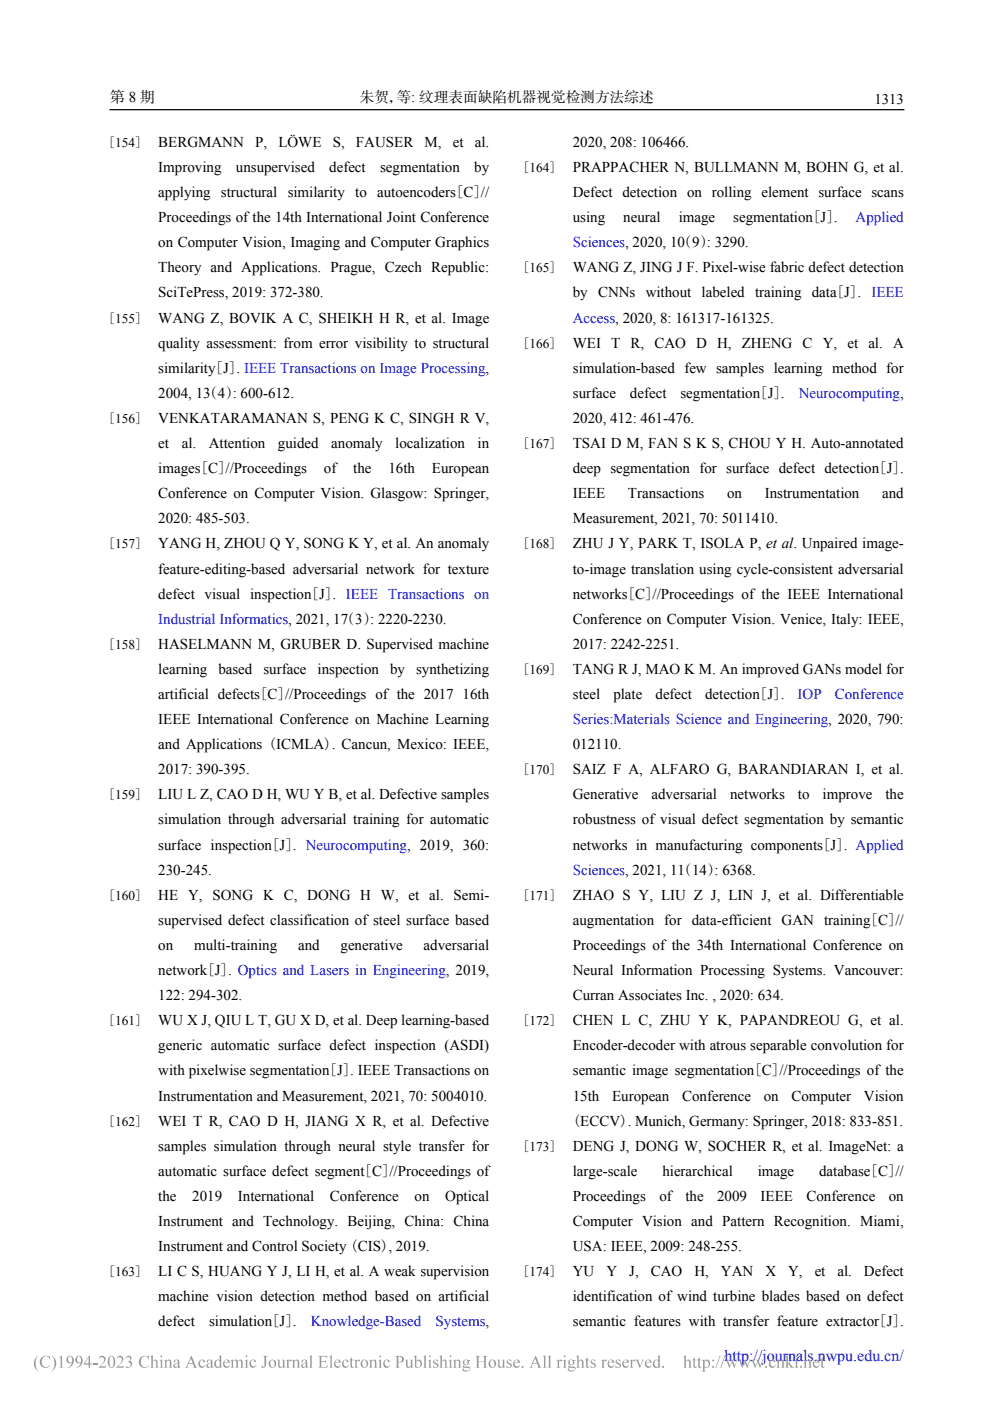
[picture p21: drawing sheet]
<svg xmlns="http://www.w3.org/2000/svg" width="210mm" height="297mm" viewBox="0 0 210 297" stroke-linecap="round" stroke-linejoin="round" font-family="sans-serif">
<defs><g id="words">
<text font-size="3.4" fill="#00f" x="153.6" y="288.5">http://journals.nwpu.edu.cn/</text>
<g font-size="3.2">
<text x="23.4" y="21.6">第 8 期</text>
<text x="33.6" y="31.2">BERGMANN</text>
<text x="54.1" y="31.2">P,</text>
<text x="59" y="31.2">LÖWE</text>
<text x="70.6" y="31.2">S,</text>
<text x="75.5" y="31.2">FAUSER</text>
<text x="90" y="31.2">M,</text>
<text x="96" y="31.2">et</text>
<text x="100.7" y="31.2">al.</text>
<text x="121.5" y="31.2">2020, 208: 106466.</text>
<text x="33.6" y="36.5">Improving</text>
<text x="33.6" y="41.8">applying structural similarity to autoencoders[C]//</text>
<text x="50" y="36.5">unsupervised</text>
<text x="69.8" y="36.5">defect</text>
<text x="80.6" y="36.5">segmentation</text>
<text x="100.6" y="36.5">by</text>
<text x="121.5" y="41.8">Defect detection on rolling element surface scans</text>
<text x="121.5" y="36.5">PRAPPACHER N, BULLMANN M, BOHN G, et al.</text>
<text x="33.6" y="47.1">Proceedings of the 14th International Joint Conference</text>
<text x="121.5" y="47.1">using</text>
<text x="132.2" y="47.1">neural</text>
<text x="144" y="47.1">image</text>
<text x="155.5" y="47.1">segmentation[J].</text>
<text x="33.6" y="52.4">on Computer Vision, Imaging and Computer Graphics</text>
<text x="33.6" y="57.8">Theory and Applications. Prague, Czech Republic:</text>
<text x="121.5" y="57.8">WANG Z, JING J F. Pixel-wise fabric defect detection</text>
<text x="33.6" y="63.1">SciTePress, 2019: 372-380.</text>
<text x="121.5" y="63.1">by CNNs without labeled training data[J]. IEEE</text>
<text x="33.6" y="68.4">WANG Z, BOVIK A C, SHEIKH H R, et al. Image</text>
<text x="33.6" y="73.7">quality assessment: from error visibility to structural</text>
<text x="121.5" y="73.7">WEI T R, CAO D H, ZHENG C Y, et al. A</text>
<text x="33.6" y="79">similarity[J]. IEEE Transactions on Image Processing,</text>
<text x="121.5" y="79">simulation-based few samples learning method for</text>
<text x="33.6" y="84.4">2004, 13（4）: 600-612.</text>
<text x="33.6" y="89.7">VENKATARAMANAN S, PENG K C, SINGH R V,</text>
<text x="121.5" y="84.4">surface</text>
<text x="121.5" y="89.7">2020, 412: 461-476.</text>
<text x="133.6" y="84.4">defect</text>
<text x="144.3" y="84.4">segmentation[J].</text>
<text x="33.6" y="95">et</text>
<text x="38.5" y="95">al.</text>
<text x="44.3" y="95">Attention</text>
<text x="58.9" y="95">guided</text>
<text x="70.3" y="95">anomaly</text>
<text x="83.9" y="95">localization</text>
<text x="101.3" y="95">in</text>
<text x="121.5" y="95">TSAI D M, FAN S K S, CHOU Y H. Auto-annotated</text>
<text x="33.6" y="100.3">images[C]//Proceedings</text>
<text x="68.7" y="100.3">of</text>
<text x="74.9" y="100.3">the</text>
<text x="82.4" y="100.3">16th</text>
<text x="91.6" y="100.3">European</text>
<text x="121.5" y="100.3">deep segmentation for surface defect detection[J].</text>
<text x="33.6" y="105.6">Conference on Computer Vision. Glasgow: Springer,</text>
<text x="121.5" y="105.6">IEEE</text>
<text x="133.2" y="105.6">Transactions</text>
<text x="154.2" y="105.6">on</text>
<text x="162.2" y="105.6">Instrumentation</text>
<text x="187.1" y="105.6">and</text>
<text x="33.6" y="111">2020: 485-503.</text>
<text x="121.5" y="111">Measurement, 2021, 70: 5011410.</text>
<text x="33.6" y="116.3">YANG H, ZHOU Q Y, SONG K Y, et al. An anomaly</text>
<text x="121.5" y="116.3">ZHU J Y, PARK T, ISOLA P, et al. Unpaired image-</text>
<text x="33.6" y="121.6">feature-editing-based adversarial network for texture</text>
<text x="121.5" y="121.6">to-image translation using cycle-consistent adversarial</text>
<text x="33.6" y="126.9">defect visual inspection[J]. IEEE Transactions on</text>
<text x="121.5" y="126.9">networks[C]//Proceedings of the IEEE International</text>
<text x="33.6" y="137.6">HASELMANN M, GRUBER D. Supervised machine</text>
<text x="121.5" y="132.2">Conference on Computer Vision. Venice, Italy: IEEE,</text>
<text x="121.5" y="137.6">2017: 2242-2251.</text>
<text x="33.6" y="142.9">learning</text>
<text x="46.3" y="142.9">based</text>
<text x="55.9" y="142.9">surface</text>
<text x="67.4" y="142.9">inspection</text>
<text x="82.7" y="142.9">by</text>
<text x="88.3" y="142.9">synthetizing</text>
<text x="121.5" y="142.9">TANG R J, MAO K M. An improved GANs model for</text>
<text x="33.6" y="148.2">artificial defects[C]//Proceedings of the 2017 16th</text>
<text x="121.5" y="148.2">steel</text>
<text x="130.1" y="148.2">plate</text>
<text x="139" y="148.2">defect</text>
<text x="149.6" y="148.2">detection[J].</text>
<text x="33.6" y="153.5">IEEE International Conference on Machine Learning</text>
<text x="33.6" y="158.8">and Applications (ICMLA). Cancun, Mexico: IEEE,</text>
<text x="121.5" y="158.8">012110.</text>
<text x="33.6" y="164.2">2017: 390-395.</text>
<text x="121.5" y="164.2">SAIZ F A, ALFARO G, BARANDIARAN I, et al.</text>
<text x="33.6" y="169.5">LIU L Z, CAO D H, WU Y B, et al. Defective samples</text>
<text x="121.5" y="169.5">Generative</text>
<text x="138.2" y="169.5">adversarial</text>
<text x="154.9" y="169.5">networks</text>
<text x="169.3" y="169.5">to</text>
<text x="174.5" y="169.5">improve</text>
<text x="187.8" y="169.5">the</text>
<text x="33.6" y="174.8">simulation through adversarial training for automatic</text>
<text x="121.5" y="174.8">robustness of visual defect segmentation by semantic</text>
<text x="33.6" y="180.1">surface inspection[J]. Neurocomputing, 2019, 360:</text>
<text x="33.6" y="185.4">230-245.</text>
<text x="121.5" y="180.1">networks in manufacturing components[J]. Applied</text>
<text x="33.6" y="190.8">HE Y, SONG K C, DONG H W, et al. Semi-</text>
<text x="121.5" y="190.8">ZHAO S Y, LIU Z J, LIN J, et al. Differentiable</text>
<text x="33.6" y="196.1">supervised defect classification of steel surface based</text>
<text x="121.5" y="196.1">augmentation for data-efficient GAN training[C]//</text>
<text x="33.6" y="201.4">on</text>
<text x="41.2" y="201.4">multi-training</text>
<text x="63.2" y="201.4">and</text>
<text x="72.2" y="201.4">generative</text>
<text x="89.9" y="201.4">adversarial</text>
<text x="121.5" y="201.4">Proceedings of the 34th International Conference on</text>
<text x="33.6" y="206.7">network[J]. Optics and Lasers in Engineering, 2019,</text>
<text x="121.5" y="206.7">Neural Information Processing Systems. Vancouver:</text>
<text x="33.6" y="212.1">122: 294-302.</text>
<text x="121.5" y="212.1">Curran Associates Inc. , 2020: 634.</text>
<text x="33.6" y="217.4">WU X J, QIU L T, GU X D, et al. Deep learning-based</text>
<text x="121.5" y="217.4">CHEN L C, ZHU Y K, PAPANDREOU G, et al.</text>
<text x="33.6" y="222.7">generic automatic surface defect inspection (ASDI)</text>
<text x="121.5" y="222.7">Encoder-decoder with atrous separable convolution for</text>
<text x="33.6" y="228">with pixelwise segmentation[J]. IEEE Transactions on</text>
<text x="33.6" y="233.3">Instrumentation and Measurement, 2021, 70: 5004010.</text>
<text x="121.5" y="228">semantic image segmentation[C]//Proceedings of the</text>
<text x="121.5" y="233.3">15th</text>
<text x="129.8" y="233.3">European</text>
<text x="144.7" y="233.3">Conference</text>
<text x="162" y="233.3">on</text>
<text x="167.9" y="233.3">Computer</text>
<text x="183.2" y="233.3">Vision</text>
<text x="33.6" y="238.7">WEI T R, CAO D H, JIANG X R, et al. Defective</text>
<text x="121.5" y="238.7">(ECCV). Munich, Germany: Springer, 2018: 833-851.</text>
<text x="33.6" y="244">samples simulation through neural style transfer for</text>
<text x="121.5" y="244">DENG J, DONG W, SOCHER R, et al. ImageNet: a</text>
<text x="33.6" y="249.3">automatic surface defect segment[C]//Proceedings of</text>
<text x="121.5" y="249.3">large-scale</text>
<text x="140.5" y="249.3">hierarchical</text>
<text x="160.7" y="249.3">image</text>
<text x="173.7" y="249.3">database[C]//</text>
<text x="33.6" y="254.6">the</text>
<text x="40.8" y="254.6">2019</text>
<text x="50.5" y="254.6">International</text>
<text x="70" y="254.6">Conference</text>
<text x="87.9" y="254.6">on</text>
<text x="94.4" y="254.6">Optical</text>
<text x="121.5" y="254.6">Proceedings</text>
<text x="139.9" y="254.6">of</text>
<text x="145.4" y="254.6">the</text>
<text x="152.1" y="254.6">2009</text>
<text x="161.3" y="254.6">IEEE</text>
<text x="171" y="254.6">Conference</text>
<text x="188.5" y="254.6">on</text>
<text x="33.6" y="259.9">Instrument and Technology. Beijing, China: China</text>
<text x="121.5" y="259.9">Computer Vision and Pattern Recognition. Miami,</text>
<text x="33.6" y="265.3">Instrument and Control Society (CIS), 2019.</text>
<text x="121.5" y="265.3">USA: IEEE, 2009: 248-255.</text>
<text x="33.6" y="275.9">machine vision detection method based on artificial</text>
<text x="33.6" y="270.6">LI C S, HUANG Y J, LI H, et al. A weak supervision</text>
<text x="121.5" y="275.9">identification of wind turbine blades based on defect</text>
<text x="121.5" y="270.6">YU</text>
<text x="128.6" y="270.6">Y</text>
<text x="133.5" y="270.6">J,</text>
<text x="138" y="270.6">CAO</text>
<text x="147.3" y="270.6">H,</text>
<text x="152.9" y="270.6">YAN</text>
<text x="162.3" y="270.6">X</text>
<text x="167.2" y="270.6">Y,</text>
<text x="172.8" y="270.6">et</text>
<text x="177.6" y="270.6">al.</text>
<text x="183.2" y="270.6">Defect</text>
<text x="33.6" y="281.2">defect</text>
<text x="44.3" y="281.2">simulation[J].</text>
<text x="121.5" y="281.2">semantic features with transfer feature extractor[J].</text>
</g>
<g font-size="3.2" fill="#00f">
<text x="181.5" y="47.1">Applied</text>
<text x="121.5" y="52.4">Sciences, 2020, 10（9）: 3290.</text>
<text x="121.5" y="68.4">Access, 2020, 8: 161317-161325.</text>
<text x="169.4" y="84.4">Neurocomputing,</text>
<text x="33.6" y="132.2">Industrial Informatics, 2021, 17（3）: 2220-2230.</text>
<text x="169.2" y="148.2">IOP</text>
<text x="177.1" y="148.2">Conference</text>
<text x="121.5" y="153.5">Series:Materials Science and Engineering, 2020, 790:</text>
<text x="121.5" y="185.4">Sciences, 2021, 11（14）: 6368.</text>
<text x="66" y="281.2">Knowledge-Based</text>
<text x="92.4" y="281.2">Systems,</text>
</g>
<g font-size="3.1">
<text x="76.3" y="21.6">朱贺，等: 纹理表面缺陷机器视觉检测方法综述</text>
<text x="185.5" y="22">1313</text>
</g>
<g font-size="2.8">
<text x="23" y="31.2">[154]</text>
<text x="110.9" y="36.5">[164]</text>
<text x="110.9" y="57.8">[165]</text>
<text x="23" y="68.4">[155]</text>
<text x="110.9" y="73.7">[166]</text>
<text x="23" y="89.7">[156]</text>
<text x="110.9" y="95">[167]</text>
<text x="23" y="116.3">[157]</text>
<text x="110.9" y="116.3">[168]</text>
<text x="23" y="137.6">[158]</text>
<text x="110.9" y="142.9">[169]</text>
<text x="110.9" y="164.2">[170]</text>
<text x="23" y="169.5">[159]</text>
<text x="23" y="190.8">[160]</text>
<text x="110.9" y="190.8">[171]</text>
<text x="23" y="217.4">[161]</text>
<text x="110.9" y="217.4">[172]</text>
<text x="23" y="238.7">[162]</text>
<text x="110.9" y="244">[173]</text>
<text x="23" y="270.6">[163]</text>
<text x="110.9" y="270.6">[174]</text>
</g>
</g></defs>
<path d="M23.4 23.3h168.3" fill="none" stroke="#000" stroke-width=".26"/>
<g fill="#999">
<path d="M7.8 287.7l.4-.3a2.47 2.47 0 0 0 0 3.4 1.93 1.93 0 0 1-.4-3.1z" fill-rule="evenodd"/>
<path d="M8.9 287.7a1.78 1.78 0 0 1 1.5-.2l.1-.1 .1 .9a.92 .92 0 0 0-1.1-.7 .92 .92 0 0 0-.6 1.2 .98 .98 0 0 0 .6 1 .98 .98 0 0 0 1.2-.4 1.24 1.24 0 0 1-1.9 .3 1.24 1.24 0 0 1 .1-2z" fill-rule="evenodd"/>
<path d="M10.9 287.4a1.91 1.91 0 0 1 0 3.4 2.47 2.47 0 0 0 0-3.4z" fill-rule="evenodd"/>
<path d="M12.5 287.7l.7-.3v2.3l.3 .3h-.9l.2-.2 .1-1.6-.1-.4z" fill-rule="evenodd"/>
<path d="M14.4 287.6a.93 .93 0 0 1 1.2 .3 .93 .93 0 0 1 0 1.1 1.34 1.34 0 0 1-1.5 1 1.26 1.26 0 0 0 1.1-1.1 .77 .77 0 0 1-1.1-.2 .77 .77 0 0 1 .3-1.1zM14.7 287.6a.64 .64 0 0 0-.3 .9 .64 .64 0 0 0 .9 .2 .99 .99 0 0 0-.4-1.2z" fill-rule="evenodd"/>
<path d="M16.3 287.6a.86 .86 0 0 1 1.1 .1 .86 .86 0 0 1 .1 1 1.38 1.38 0 0 1-1.5 1.3 1.21 1.21 0 0 0 1.1-1.1 .78 .78 0 0 1-1.1-.2 .78 .78 0 0 1 .3-1.1zM16.4 287.7a.64 .64 0 0 0-.1 .8 .64 .64 0 0 0 .8 .3 .74 .74 0 0 0-.5-1.2z" fill-rule="evenodd"/>
<path d="M18.9 287.4h.2v1.7h.3v.2h-.3v.7h-.3v-.7h-1v-.2zM18.8 287.8l-.8 1.3h.8z" fill-rule="evenodd"/>
<path d="M19.7 289h1v.3h-1z" fill-rule="evenodd"/>
<path d="M21.2 287.6a.77 .77 0 0 1 1.1 .2 .77 .77 0 0 1-.2 1.1l-.8 .8h.9l.3-.2-.1 .5-1.5-.1a2.08 2.08 0 0 0 1.1-1.9 .62 .62 0 0 0-1 .1z" fill-rule="evenodd"/>
<path d="M23.2 287.7a.75 .75 0 0 1 .9-.1 .75 .75 0 0 1 .3 .8 1.09 1.09 0 0 1-1 1.6 1.75 1.75 0 0 1-.2-2.3zM23.5 287.6a2.28 2.28 0 0 0 0 2.3h.1a1.76 1.76 0 0 0 .3-2.1z" fill-rule="evenodd"/>
<path d="M25 287.6a.77 .77 0 0 1 1.1 .2 .77 .77 0 0 1-.3 1.1l-.8 .8h1l.3-.2-.2 .5h-1.4a2.65 2.65 0 0 0 1.1-2 .6 .6 0 0 0-.6-.3 .6 .6 0 0 0-.5 .4z" fill-rule="evenodd"/>
<path d="M26.8 287.7a.58 .58 0 0 1 .9-.1 .58 .58 0 0 1-.1 .9 .82 .82 0 0 1 .2 1.2 .82 .82 0 0 1-1.2 .1l.1-.1a.59 .59 0 0 0 1-.2 .59 .59 0 0 0-.6-.8 .54 .54 0 0 0 .5-.4 .54 .54 0 0 0-.4-.6l-.5 .3z" fill-rule="evenodd"/>
<path d="M29.9 287.7a1.76 1.76 0 0 1 1.5-.2l.2-.1v.9a.9 .9 0 0 0-1.1-.7 .9 .9 0 0 0-.6 1.2 .96 .96 0 0 0 .6 1 .96 .96 0 0 0 1.2-.4 1.24 1.24 0 0 1-1.9 .3 1.24 1.24 0 0 1 .1-2z" fill-rule="evenodd"/>
<path d="M31.8 287.6l.6-.2v1.2a.54 .54 0 0 1 .7-.3 .54 .54 0 0 1 .3 .7v.8l.3 .2h-.9l.3-.3v-.9a.35 .35 0 0 0-.3-.4 .35 .35 0 0 0-.4 .3v1.1l.3 .2h-.8l.2-.3v-2z" fill-rule="evenodd"/>
<path d="M34.1 287.6a.18 .18 0 0 1 .3 0 .18 .18 0 0 1-.3 0zM33.8 288.5l.6-.2v1.4l.3 .3h-.9l.3-.2v-.2v-1.1z" fill-rule="evenodd"/>
<path d="M80.5 287.6a.19 .19 0 0 1 .3 0 .19 .19 0 0 1-.3 0zM80.2 288.5l.6-.2v1.5l.3 .2h-.8l.2-.3v-1.1z" fill-rule="evenodd"/>
<path d="M36.9 288.5a.62 .62 0 0 1 .7-.3 .62 .62 0 0 1 .4 .7v.8l.3 .1-.4 .2-.2-.2a.51 .51 0 0 1-.9 .1 .51 .51 0 0 1 .4-.8l.5-.2v-.3a.32 .32 0 0 0-.4-.2 .32 .32 0 0 0-.2 .4h-.2zM37.1 289.3a.34 .34 0 0 0 .1 .5 .34 .34 0 0 0 .5-.2v-.6z" fill-rule="evenodd"/>
<path d="M40.6 287.4l.9 2.1 .4 .5h-1l.2-.2-.1-.6h-1l-.3 .6 .3 .2h-.8l.3-.3zM40.5 288l-.5 1h.9z" fill-rule="evenodd"/>
<path d="M42.3 288.5a.59 .59 0 0 1 .7-.3 .59 .59 0 0 1 .4 .5 .29 .29 0 0 1-.3 0 .29 .29 0 0 1-.1-.3 .6 .6 0 0 0-.6 .4 .6 .6 0 0 0 .1 .7 .55 .55 0 0 0 .6 .2 .55 .55 0 0 0 .4-.4 .76 .76 0 0 1-.9 .7 .76 .76 0 0 1-.5-1.1z" fill-rule="evenodd"/>
<path d="M44 288.4a.62 .62 0 0 1 .7-.1 .62 .62 0 0 1 .3 .6l.1 .9h.2l-.4 .2-.2-.2a.51 .51 0 0 1-.9 .1 .51 .51 0 0 1 .5-.8l.4-.2v-.3a.36 .36 0 0 0-.4-.2 .36 .36 0 0 0-.3 .5l-.1-.2zM44.1 289.3v.2l.1 .3 .5-.2v-.6z" fill-rule="evenodd"/>
<path d="M46.4 287.6l.5-.2v2.3l.3 .1-.6 .2v-.2a.74 .74 0 0 1-1 0 .74 .74 0 0 1-.1-1.1l.5-.4 .6 .1v-.7zM46 288.5a.75 .75 0 0 0-.2 .8 .75 .75 0 0 0 .6 .5l.2-.2v-.8a.38 .38 0 0 0-.2-.4 .38 .38 0 0 0-.4 .1z" fill-rule="evenodd"/>
<path d="M47.6 288.5a.67 .67 0 0 1 .7-.2 .67 .67 0 0 1 .5 .6h-1.2a.6 .6 0 0 0 .4 .8 .6 .6 0 0 0 .7-.4 .74 .74 0 0 1-.9 .7 .74 .74 0 0 1-.5-1.1zM47.7 288.5l-.1 .3h.8a.39 .39 0 0 0-.2-.4 .39 .39 0 0 0-.5 .1z" fill-rule="evenodd"/>
<path d="M48.9 288.5l.5-.2v.3a.55 .55 0 0 1 .5-.3 .55 .55 0 0 1 .5 .3 .53 .53 0 0 1 .7-.4 .53 .53 0 0 1 .4 .7v.9l.2 .2h-.8l.3-.2v-.9a.35 .35 0 0 0-.4-.4 .35 .35 0 0 0-.4 .3v1l.3 .2h-.8l.2-.2v-.9a.37 .37 0 0 0-.2-.4 .37 .37 0 0 0-.5 .2l.1 1.1 .2 .2h-.8l.2-.1v-.3v-1.1z" fill-rule="evenodd"/>
<path d="M72.8 288.5a.56 .56 0 0 1 .6-.3 .56 .56 0 0 1 .4 .5 .27 .27 0 0 1-.3 0 .27 .27 0 0 1-.1-.3 .6 .6 0 0 0-.6 .4 .6 .6 0 0 0 .2 .7 .55 .55 0 0 0 .5 .2 .55 .55 0 0 0 .5-.4 .76 .76 0 0 1-1 .7 .76 .76 0 0 1-.4-1.1z" fill-rule="evenodd"/>
<path d="M53.2 288.5a.56 .56 0 0 1 .6-.3 .56 .56 0 0 1 .4 .5 .27 .27 0 0 1-.3 0 .27 .27 0 0 1-.1-.3 .6 .6 0 0 0-.6 .4 .6 .6 0 0 0 .2 .7 .55 .55 0 0 0 .5 .2 .55 .55 0 0 0 .5-.4 .76 .76 0 0 1-1 .7 .76 .76 0 0 1-.5-1.1z" fill-rule="evenodd"/>
<path d="M55.7 287.5h1.1l-.4 .3v1.3a.58 .58 0 0 1-.2 .8 .58 .58 0 0 1-.7-.2l.1-.1 .4 .3 .1-.1v-2z" fill-rule="evenodd"/>
<path d="M56.9 289.1a.85 .85 0 0 1 1.7 0 .85 .85 0 0 1-1.7 0zM57.5 288.4a.89 .89 0 0 0 .5 1.5 .92 .92 0 0 0-.4-1.5z" fill-rule="evenodd"/>
<path d="M58.7 288.3h.6v1.1a.36 .36 0 0 0 .3 .4 .36 .36 0 0 0 .4-.2v-1.1l-.2-.2h.5v1.4l.3 .1-.6 .2v-.3a.52 .52 0 0 1-.6 .3 .52 .52 0 0 1-.4-.6v-1z" fill-rule="evenodd"/>
<path d="M60.6 288.5l.6-.2v.3l.3-.3 .3 .1a.23 .23 0 0 1-.1 .2 .23 .23 0 0 1-.3-.1l-.2 .3v.9l.3 .3h-.9l.3-.2v-1.2z" fill-rule="evenodd"/>
<path d="M61.8 288.5l.6-.2v.3a.54 .54 0 0 1 .7-.4 .54 .54 0 0 1 .4 .7v.9l.2 .2h-.8l.2-.2v-.9v-.3l-.2-.1-.5 .2v1.1l.3 .2h-.8l.2-.2v-1.2z" fill-rule="evenodd"/>
<path d="M64.1 288.4a.62 .62 0 0 1 .7-.1 .62 .62 0 0 1 .4 .6v.9h.2l-.3 .2-.3-.2a.51 .51 0 0 1-.9 .1 .51 .51 0 0 1 .5-.8l.4-.2v-.3a.36 .36 0 0 0-.4-.2 .36 .36 0 0 0-.2 .5l-.2-.2zM64.2 289.3v.2l.2 .3 .4-.2v-.6z" fill-rule="evenodd"/>
<path d="M65.5 287.6l.6-.2v2.3l.3 .3h-.9l.3-.2v-2.1z" fill-rule="evenodd"/>
<path d="M67.5 287.5h1.9v.5l-.2-.3-1-.1v1h.8l.1-.3v.8l-.2-.3-.7-.1v1.1l.1 .1a.9 .9 0 0 0 1.2-.6l-.1 .7h-1.9l.2-.1 .1-.4v-1.8z" fill-rule="evenodd"/>
<path d="M69.8 287.6l.6-.2v2.2v.3l.3 .1h-.9l.3-.2v-.2v-1.8l-.1-.2z" fill-rule="evenodd"/>
<path d="M71.1 288.5a.67 .67 0 0 1 .7-.2 .67 .67 0 0 1 .5 .6h-1.2a.6 .6 0 0 0 .4 .8 .6 .6 0 0 0 .7-.4 .73 .73 0 0 1-.9 .7 .73 .73 0 0 1-.4-1.1zM71.3 288.5l-.2 .3h.8a.4 .4 0 0 0-.2-.4 .4 .4 0 0 0-.4 .1z" fill-rule="evenodd"/>
<path d="M52.1 287.6a.2 .2 0 0 1 .4 0 .2 .2 0 0 1-.4 0zM51.9 288.5l.6-.2v1.5l.2 .2h-.8l.2-.3v-1.1z" fill-rule="evenodd"/>
<path d="M74.6 287.7v.6h.4l-.4 .1 .1 1.3 .1 .1 .3-.1a.39 .39 0 0 1-.5 .3 .39 .39 0 0 1-.3-.4v-1.2h-.3z" fill-rule="evenodd"/>
<path d="M75.1 288.5l.6-.2v.3l.4-.3a.18 .18 0 0 1 .2 .1 .18 .18 0 0 1-.1 .2l-.3-.1-.2 .3v1l.3 .2h-.9l.2-.1 .1-.3-.1-1.1z" fill-rule="evenodd"/>
<path d="M76.4 289.1a.85 .85 0 0 1 1.7 0 .85 .85 0 0 1-1.7 0zM77 288.5a.86 .86 0 0 0 .5 1.4 .91 .91 0 0 0-.4-1.5z" fill-rule="evenodd"/>
<path d="M78.2 288.5l.6-.2v.3a.54 .54 0 0 1 .7-.4 .54 .54 0 0 1 .3 .7v.9l.3 .2h-.8l.2-.2v-.9l-.1-.3-.2-.1-.4 .2v1.1l.3 .2h-.9l.3-.2v-1.2z" fill-rule="evenodd"/>
<path d="M34.7 288.5l.6-.2v.3a.54 .54 0 0 1 .7-.4 .54 .54 0 0 1 .3 .7v.9l.3 .2h-.8l.2-.2v-1.1l-.2-.2-.5 .2v1.1l.3 .2h-.9l.3-.1v-.3v-1.1z" fill-rule="evenodd"/>
<path d="M81.5 288.5a.56 .56 0 0 1 .6-.3 .56 .56 0 0 1 .5 .5 .27 .27 0 0 1-.3 0 .27 .27 0 0 1-.1-.3 .6 .6 0 0 0-.6 .4 .6 .6 0 0 0 .1 .7 .55 .55 0 0 0 .6 .2 .55 .55 0 0 0 .4-.4 .76 .76 0 0 1-.9 .7 .76 .76 0 0 1-.5-1.1z" fill-rule="evenodd"/>
<path d="M85.8 288.3h.6v1.1a.36 .36 0 0 0 .3 .4 .36 .36 0 0 0 .4-.2v-1.1l-.2-.2h.6v1.4l.2 .1-.6 .2v-.3a.54 .54 0 0 1-.6 .3 .54 .54 0 0 1-.4-.6v-1z" fill-rule="evenodd"/>
<path d="M83.8 287.5h.9a.76 .76 0 0 1 1 .8 .76 .76 0 0 1-1.2 .5v.9l.3 .3h-1l.3-.2v-.3v-1.8zM84.5 287.7v1a.57 .57 0 0 0 .8-.5 .57 .57 0 0 0-.8-.5z" fill-rule="evenodd"/>
<path d="M87.7 287.6l.6-.2v1.2a.7 .7 0 0 1 1-.2 .7 .7 0 0 1 .2 1 .92 .92 0 0 1-1.5 .4v-2l-.1-.2zM88.3 288.7v1a.65 .65 0 0 0 1-.4 .65 .65 0 0 0-.7-.8z" fill-rule="evenodd"/>
<path d="M89.7 287.6l.6-.2v2.3l.3 .3h-.9l.3-.2v-2.1z" fill-rule="evenodd"/>
<path d="M91 287.6a.2 .2 0 0 1 .4 0 .2 .2 0 0 1-.4 0zM90.8 288.5l.5-.2 .1 1.4 .2 .3h-.8l.2-.2 .1-.2-.1-1.1z" fill-rule="evenodd"/>
<path d="M92 288.4l.9-.1v.5a.47 .47 0 0 0-.3-.4 .47 .47 0 0 0-.5 .1l.3 .4a.59 .59 0 0 1 .5 .8 .59 .59 0 0 1-.9 .2l-.1 .1v-.5a.48 .48 0 0 0 .3 .4 .48 .48 0 0 0 .5-.2l-.1-.3-.7-.4z" fill-rule="evenodd"/>
<path d="M93.1 287.6l.6-.2v1.2a.54 .54 0 0 1 .7-.3 .54 .54 0 0 1 .3 .7l.1 .8 .2 .2h-.8l.2-.3v-.9a.35 .35 0 0 0-.3-.4 .35 .35 0 0 0-.4 .3v1.1l.3 .2h-.8l.2-.3v-2z" fill-rule="evenodd"/>
<path d="M95.4 287.6a.18 .18 0 0 1 .3 0 .18 .18 0 0 1-.3 0zM95.1 288.5l.6-.2v1.4l.3 .3h-.9l.3-.2v-.2v-1.1z" fill-rule="evenodd"/>
<path d="M96.1 288.5l.5-.2v.3a.54 .54 0 0 1 .7-.4 .54 .54 0 0 1 .3 .7l.1 .9 .2 .2h-.8l.2-.2v-1.1l-.2-.2-.5 .2v1.1l.3 .2h-.8l.2-.1v-.3v-1.1z" fill-rule="evenodd"/>
<path d="M98.4 288.4l.4-.1 .9 .1-.3 .1a.68 .68 0 0 1-.1 .8 .68 .68 0 0 1-.8 .2l-.1 .1 .2 .1a.72 .72 0 0 1 1.1 .6 .9 .9 0 0 1-.8 .5 .9 .9 0 0 1-.8-.5l.3-.3-.2-.4 .3-.2-.3-.4zM98.6 288.4a.49 .49 0 0 0-.1 .7 .49 .49 0 0 0 .6 .1 .5 .5 0 0 0 .1-.6 .5 .5 0 0 0-.6-.2zM98.5 290l-.2 .2a.73 .73 0 0 0 .7 .4 .73 .73 0 0 0 .6-.5z" fill-rule="evenodd"/>
<path d="M100.8 287.5h1l-.3 .2v1h1.2v-1l-.4-.2h1.1l-.3 .1-.1 .3 .1 1.8 .3 .3h-1.1l.4-.2v-1h-1.2v1l.3 .2h-1l.3-.2v-.3v-1.8z" fill-rule="evenodd"/>
<path d="M103.6 289.1a.85 .85 0 0 1 1.7 0 .85 .85 0 0 1-1.7 0zM104.2 288.4a.89 .89 0 0 0 .4 1.5 .92 .92 0 0 0-.3-1.5z" fill-rule="evenodd"/>
<path d="M105.4 288.3h.5v1.1a.36 .36 0 0 0 .3 .4 .36 .36 0 0 0 .4-.2v-1.1l-.2-.2h.6v1.4l.2 .1-.6 .2v-.3a.52 .52 0 0 1-.6 .3 .52 .52 0 0 1-.3-.6l-.1-1z" fill-rule="evenodd"/>
<path d="M107.6 288.4l.8-.1v.5a.44 .44 0 0 0-.3-.4 .44 .44 0 0 0-.5 .2l.3 .3a.59 .59 0 0 1 .6 .8 .59 .59 0 0 1-.9 .2l-.2 .1v-.5a.48 .48 0 0 0 .4 .4 .48 .48 0 0 0 .5-.2l-.1-.3-.8-.5z" fill-rule="evenodd"/>
<path d="M109.1 288.5a.67 .67 0 0 1 .7-.2 .67 .67 0 0 1 .5 .6h-1.2a.6 .6 0 0 0 .4 .8 .6 .6 0 0 0 .7-.4 .74 .74 0 0 1-.9 .7 .74 .74 0 0 1-.4-1.1zM109.3 288.5l-.2 .3h.8a.39 .39 0 0 0-.2-.4 .39 .39 0 0 0-.4 .1z" fill-rule="evenodd"/>
<path d="M113.6 287.4l.9 2.1 .4 .5h-1l.3-.2-.2-.6h-1l-.3 .6 .3 .2h-.7l.3-.3zM113.5 288l-.5 1h.9z" fill-rule="evenodd"/>
<path d="M115.1 287.6l.6-.2v2.2v.3l.3 .1h-.9l.3-.2v-.2v-1.8l-.1-.2z" fill-rule="evenodd"/>
<path d="M116.2 287.6l.5-.2v2.4l.3 .2h-.8l.2-.4v-1.9z" fill-rule="evenodd"/>
<path d="M118 288.5l.6-.2v.3l.4-.3a.18 .18 0 0 1 .2 .1 .18 .18 0 0 1-.1 .2l-.3-.1-.2 .3v1l.3 .2h-.9l.2-.1 .1-.3-.1-1.1z" fill-rule="evenodd"/>
<path d="M119.6 287.6a.2 .2 0 0 1 .4 0 .2 .2 0 0 1-.4 0zM119.3 288.5l.6-.2v1.4l.3 .3h-.8l.2-.2v-1.2z" fill-rule="evenodd"/>
<path d="M120.7 288.4l.5-.1 .9 .1-.1 .1h-.3a.68 .68 0 0 1-.1 .8 .68 .68 0 0 1-.8 .2v.1l.2 .1a.75 .75 0 0 1 1.1 .6 .93 .93 0 0 1-.8 .5 .93 .93 0 0 1-.9-.5l.3-.3-.2-.3 .3-.3-.3-.4zM120.9 288.4a.49 .49 0 0 0-.1 .7 .49 .49 0 0 0 .6 .1 .5 .5 0 0 0 .1-.6 .5 .5 0 0 0-.6-.2zM120.8 290l-.2 .2a.72 .72 0 0 0 .7 .4 .72 .72 0 0 0 .6-.5z" fill-rule="evenodd"/>
<path d="M122.2 287.6l.5-.2v1.2a.55 .55 0 0 1 .7-.3 .55 .55 0 0 1 .4 .7v.8l.2 .2h-.8l.2-.2v-1a.35 .35 0 0 0-.3-.4 .35 .35 0 0 0-.4 .3v1.1l.3 .2h-.8l.2-.1v-.3v-1.8v-.2z" fill-rule="evenodd"/>
<path d="M124.6 287.7v.6h.4l-.4 .1v1.3l.2 .1 .3-.1a.38 .38 0 0 1-.5 .3 .38 .38 0 0 1-.3-.4v-1.2h-.3z" fill-rule="evenodd"/>
<path d="M125.4 288.4l.9-.1v.5a.45 .45 0 0 0-.3-.4 .45 .45 0 0 0-.5 .1v.2l.3 .2a.59 .59 0 0 1 .5 .8 .59 .59 0 0 1-.9 .2l-.1 .1v-.5a.45 .45 0 0 0 .3 .4 .45 .45 0 0 0 .5-.2l-.1-.3-.7-.4z" fill-rule="evenodd"/>
<path d="M127.5 288.5l.6-.2v.3l.2-.3h.3a.2 .2 0 0 1 0 .3 .2 .2 0 0 1-.3-.1l-.2 .3v.9l.3 .3h-.9l.2-.2v-1.2z" fill-rule="evenodd"/>
<path d="M129.1 288.5a.67 .67 0 0 1 .7-.2 .67 .67 0 0 1 .5 .6h-1.2a.6 .6 0 0 0 .4 .8 .6 .6 0 0 0 .7-.4 .73 .73 0 0 1-.9 .7 .73 .73 0 0 1-.4-1.1zM129.3 288.5l-.2 .3h.8a.4 .4 0 0 0-.2-.4 .4 .4 0 0 0-.4 .1z" fill-rule="evenodd"/>
<path d="M137 288.5a.67 .67 0 0 1 .8-.2 .67 .67 0 0 1 .4 .6h-1.1a.6 .6 0 0 0 .3 .8 .6 .6 0 0 0 .8-.4 .74 .74 0 0 1-1 .7 .74 .74 0 0 1-.4-1.1zM137.2 288.5l-.1 .3h.7a.39 .39 0 0 0-.2-.4 .39 .39 0 0 0-.4 .1z" fill-rule="evenodd"/>
<path d="M132.2 288.5a.67 .67 0 0 1 .8-.2 .67 .67 0 0 1 .4 .6h-1.1a.6 .6 0 0 0 .3 .8 .6 .6 0 0 0 .8-.4 .74 .74 0 0 1-1 .7 .74 .74 0 0 1-.4-1.1zM132.4 288.5l-.1 .3h.7a.39 .39 0 0 0-.2-.4 .39 .39 0 0 0-.4 .1z" fill-rule="evenodd"/>
<path d="M133.5 288.5l.6-.2v.3l.4-.3a.18 .18 0 0 1 .3 .1 .18 .18 0 0 1-.2 .2l-.3-.1-.2 .3v1l.3 .2h-.9l.3-.1v-.3v-1.1z" fill-rule="evenodd"/>
<path d="M134.8 288.3h.8l-.2 .2 .4 1.1 .4-1.2-.2-.1h.6l-.9 1.7-.7-1.5z" fill-rule="evenodd"/>
<path d="M130.7 288.4l.9-.1v.5a.44 .44 0 0 0-.3-.4 .44 .44 0 0 0-.5 .2l.3 .3a.59 .59 0 0 1 .5 .8 .59 .59 0 0 1-.9 .2l-.1 .1v-.5a.48 .48 0 0 0 .3 .4 .48 .48 0 0 0 .5-.2v-.3l-.8-.5z" fill-rule="evenodd"/>
<path d="M139.4 287.6l.5-.2v2.3l.3 .1-.6 .2v-.2a.74 .74 0 0 1-1 0 .74 .74 0 0 1 0-1.1l.4-.4 .6 .1v-.7zM139 288.5a.77 .77 0 0 0 .5 1.3l.1-.2v-.8a.39 .39 0 0 0-.2-.4 .39 .39 0 0 0-.4 .1z" fill-rule="evenodd"/>
<path d="M144.9 287.6l.6-.2v1.2a.55 .55 0 0 1 .7-.3 .55 .55 0 0 1 .3 .7v.8l.3 .2h-.9l.3-.2v-1a.35 .35 0 0 0-.3-.4 .35 .35 0 0 0-.4 .3v1.1l.2 .2h-.8l.3-.2v-2.1z" fill-rule="evenodd"/>
<path d="M147.3 287.7l.1 .6h.3l-.3 .1v1.3l.1 .1 .2-.1a.32 .32 0 0 1-.3 .3 .32 .32 0 0 1-.3-.3v-1.3h-.3z" fill-rule="evenodd"/>
<path d="M148.3 287.7l.1 .6h.4l-.4 .1v1.3l.2 .1 .2-.1a.38 .38 0 0 1-.4 .3 .38 .38 0 0 1-.3-.4v-1.2h-.3z" fill-rule="evenodd"/>
<path d="M148.8 288.5l.6-.2v.3a.62 .62 0 0 1 .8-.3 .62 .62 0 0 1 .4 .8 .76 .76 0 0 1-.3 .8 .76 .76 0 0 1-.9 0v.6l.3 .3h-.9l.3-.2v-2zM149.6 288.6l-.2 .1v.7a.47 .47 0 0 0 .6 .5 .47 .47 0 0 0 .3-.7 .5 .5 0 0 0-.1-.6 .5 .5 0 0 0-.6 0z" fill-rule="evenodd"/>
<path d="M151.1 288.5a.2 .2 0 0 1 .4 0 .2 .2 0 0 1-.4 0zM151 289.8a.25 .25 0 0 1 .5 0 .25 .25 0 0 1-.5 0z" fill-rule="evenodd"/>
<path d="M152.7 287.4h.1l-.9 2.6h-.1z" fill-rule="evenodd"/>
<path d="M153.7 287.4h.1l-.8 2.6h-.2z" fill-rule="evenodd"/>
<path d="M153.8 288.3h.8l-.2 .2 .4 1.1 .4-.9-.3-.4h.7l-.2 .2 .5 1 .3-1.1-.2-.1h.5l-.2 .3-.5 1.4-.5-1.1-.6 1.1-.6-1.5z" fill-rule="evenodd"/>
<path d="M156.6 288.3h.7l-.2 .2 .5 1.1 .3-.9-.3-.4h.7l-.1 .2 .4 1 .4-1.1-.3-.1h.5l-.7 1.7-.5-1.1-.6 1.1-.6-1.5z" fill-rule="evenodd"/>
<path d="M159.3 288.3h.7l-.1 .3 .4 1 .4-.9-.4-.4h.7l-.1 .3 .4 .9 .4-1-.2-.2h.5l-.3 .3-.4 1.4-.6-1.1-.6 1.1z" fill-rule="evenodd"/>
<path d="M163.3 288.5a.59 .59 0 0 1 .7-.3 .59 .59 0 0 1 .4 .5 .29 .29 0 0 1-.3 0 .29 .29 0 0 1-.1-.3 .6 .6 0 0 0-.6 .4 .6 .6 0 0 0 .1 .7 .55 .55 0 0 0 .6 .2 .55 .55 0 0 0 .4-.4 .76 .76 0 0 1-.9 .7 .76 .76 0 0 1-.5-1.1z" fill-rule="evenodd"/>
<path d="M164.6 288.5l.6-.2v.3a.54 .54 0 0 1 .7-.4 .54 .54 0 0 1 .3 .7v.9l.3 .2h-.8l.2-.2v-1.1l-.2-.2-.5 .2v1.1l.3 .2h-.9l.3-.1v-.3v-1.1z" fill-rule="evenodd"/>
<path d="M166.5 287.6l.6-.2v1.6l.6-.5-.1-.2h.7l-.9 .6 1 1.1h-.8l.1-.2-.6-.8v.8l.3 .2h-.9l.2-.1 .1-.3v-1.9z" fill-rule="evenodd"/>
<path d="M168.7 287.6a.2 .2 0 0 1 .4 0 .2 .2 0 0 1-.4 0zM168.5 288.5l.6-.2v1.4l.3 .3h-.9l.3-.2v-.2v-1.1z" fill-rule="evenodd"/>
<path d="M170.4 288.5l.6-.2v.3a.54 .54 0 0 1 .6-.4 .54 .54 0 0 1 .4 .7v.9l.2 .2h-.8l.3-.2v-.9l-.1-.3-.2-.1-.4 .2v1.1l.2 .2h-.8l.2-.2v-1.2z" fill-rule="evenodd"/>
<path d="M172.6 288.5a.67 .67 0 0 1 .8-.2 .67 .67 0 0 1 .4 .6h-1.2a.6 .6 0 0 0 .4 .8 .6 .6 0 0 0 .8-.4 .73 .73 0 0 1-1 .7 .73 .73 0 0 1-.4-1.1zM172.8 288.5l-.2 .3h.9a.4 .4 0 0 0-.3-.4 .4 .4 0 0 0-.4 .1z" fill-rule="evenodd"/>
<path d="M174.4 287.7l.1 .6h.4l-.4 .1v1.3l.2 .1 .2-.1a.38 .38 0 0 1-.4 .3 .38 .38 0 0 1-.3-.4v-1.2h-.3z" fill-rule="evenodd"/>
<circle cx="110.8" cy="289.8" r=".22"/>
<circle cx="140.7" cy="289.8" r=".22"/>
<circle cx="162.5" cy="289.8" r=".22"/>
<circle cx="169.9" cy="289.8" r=".22"/>
</g>
<use href="#words"/>
</svg>
